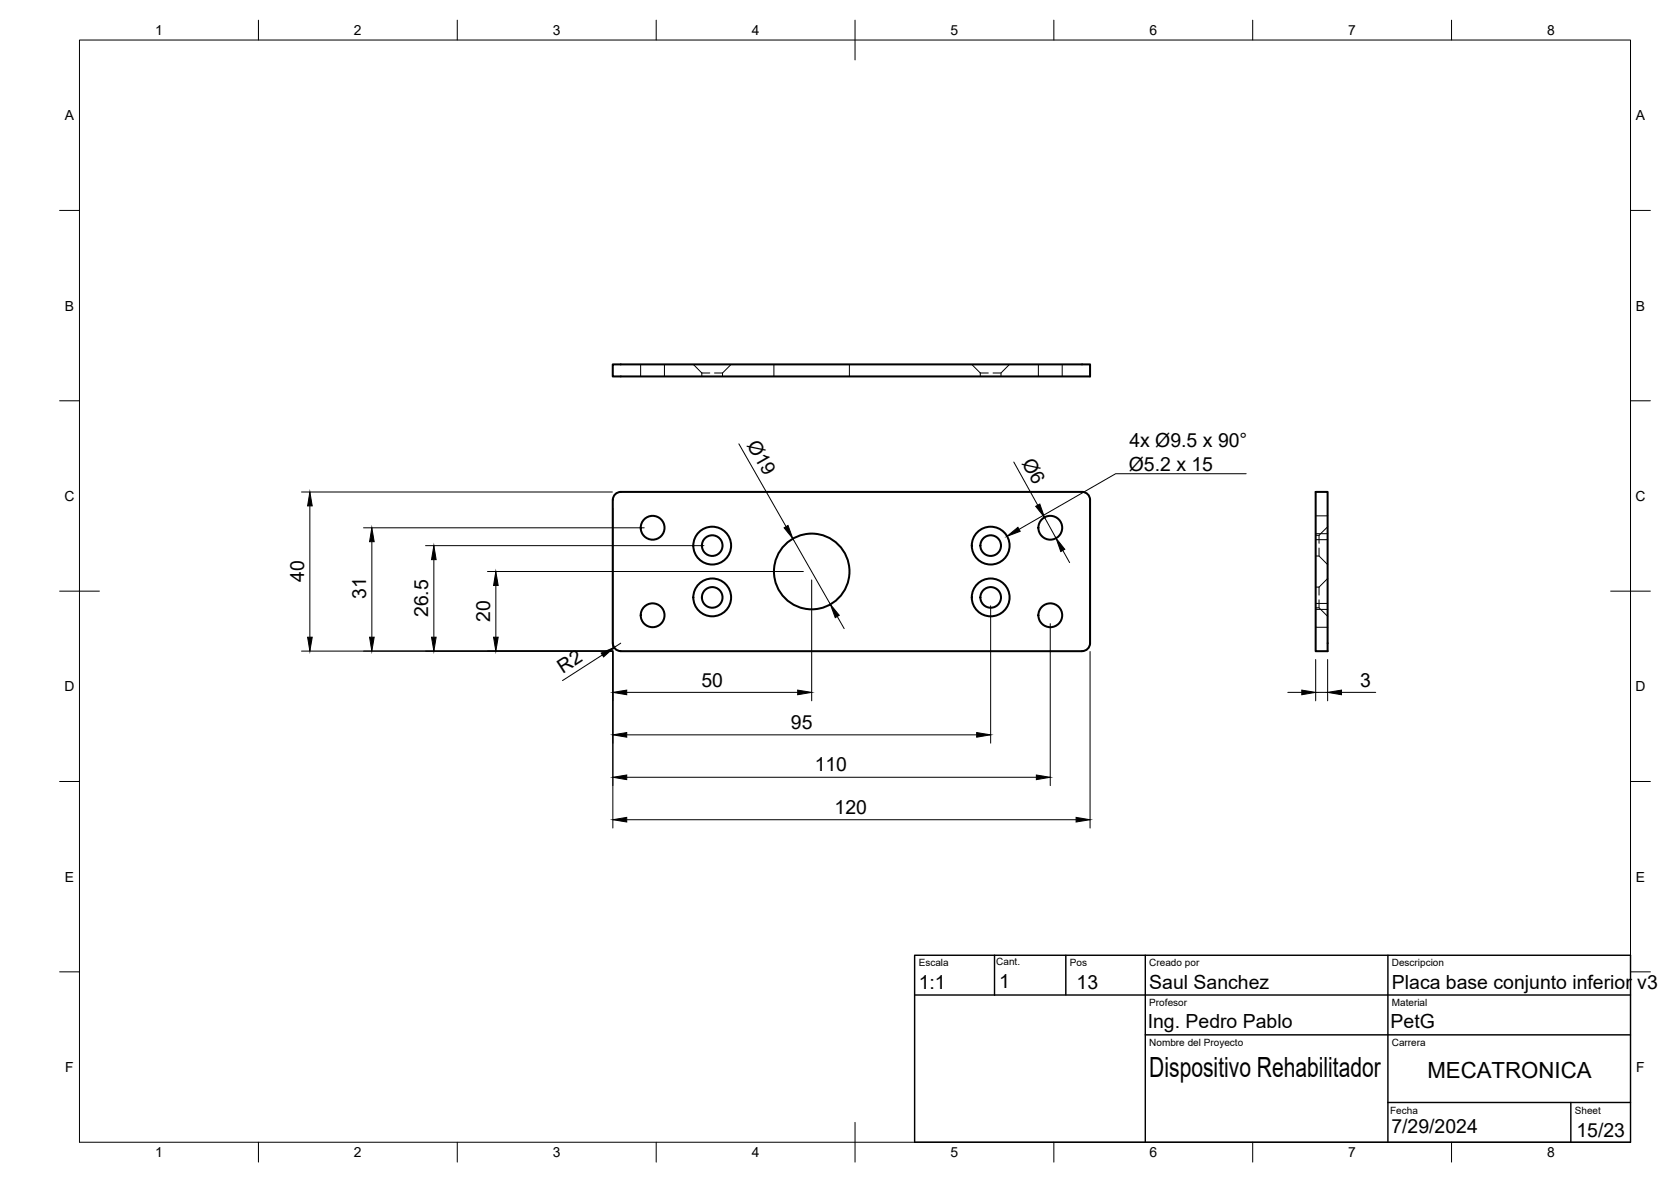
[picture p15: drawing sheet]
<svg xmlns="http://www.w3.org/2000/svg" width="420mm" height="297mm" viewBox="0 0 420 297" stroke-linecap="round" stroke-linejoin="round" font-family="sans-serif">
<defs><g id="words">
<text font-size="7" x="289" y="270.6">Dispositivo Rehabilitador</text>
<text font-size="5.6" x="358.9" y="270.9">MECATRONICA</text>
<g font-size="4.9">
<text x="187.7" y="111.8" transform="rotate(60 187.7 111.8)">Ø19</text>
<text x="284" y="112.4">4x Ø9.5 x 90°</text>
<text x="256.8" y="116.4" transform="rotate(61 256.8 116.4)">Ø6</text>
<text x="283.8" y="118.3">Ø5.2 x 15</text>
<text x="76.5" y="146.3" transform="rotate(-90 76.5 146.3)">40</text>
<text x="92" y="150.5" transform="rotate(-90 92 150.5)">31</text>
<text x="107.6" y="155.1" transform="rotate(-90 107.6 155.1)">26.5</text>
<text x="123.2" y="156.3" transform="rotate(-90 123.2 156.3)">20</text>
<text x="141.5" y="169.3" transform="rotate(-33 141.5 169.3)">R2</text>
<text x="176.4" y="172.6">50</text>
<text x="342" y="172.5">3</text>
<text x="198.9" y="183.2">95</text>
<text x="204.9" y="193.9">110</text>
<text x="209.9" y="204.5">120</text>
<text x="231" y="248.5">1:1</text>
<text x="251.2" y="248.2">1</text>
<text x="270.7" y="248.4">13</text>
<text x="289" y="248.5">Saul Sanchez</text>
<text x="350" y="248.5">Placa base conjunto inferior v3</text>
<text x="288.6" y="258.3">Ing. Pedro Pablo</text>
<text x="349.7" y="258.4">PetG</text>
<text x="349.8" y="284.8">7/29/2024</text>
<text x="396.4" y="285.7">15/23</text>
</g>
<g font-size="3.5">
<text x="39" y="8.8">1</text>
<text x="89" y="8.8">2</text>
<text x="139" y="8.8">3</text>
<text x="189" y="8.8">4</text>
<text x="239" y="8.8">5</text>
<text x="289" y="8.8">6</text>
<text x="339" y="8.8">7</text>
<text x="389" y="8.8">8</text>
<text x="16.3" y="30.2">A</text>
<text x="411.3" y="30.2">A</text>
<text x="16.3" y="78">B</text>
<text x="411.3" y="78">B</text>
<text x="16.2" y="125.9">C</text>
<text x="411.2" y="125.9">C</text>
<text x="16.2" y="173.7">D</text>
<text x="411.2" y="173.7">D</text>
<text x="16.3" y="221.6">E</text>
<text x="411.3" y="221.6">E</text>
<text x="16.4" y="269.4">F</text>
<text x="411.4" y="269.4">F</text>
<text x="39" y="290.8">1</text>
<text x="89" y="290.8">2</text>
<text x="139" y="290.8">3</text>
<text x="189" y="290.8">4</text>
<text x="239" y="290.8">5</text>
<text x="289" y="290.8">6</text>
<text x="339" y="290.8">7</text>
<text x="389" y="290.8">8</text>
</g>
<g font-size="2.5">
<text x="231" y="242.9">Escala</text>
<text x="250.5" y="242.5">Cant.</text>
<text x="269" y="242.9">Pos</text>
<text x="289" y="242.9">Creado por</text>
<text x="350" y="242.9">Descripcion</text>
<text x="289" y="252.8">Profesor</text>
<text x="350" y="252.8">Material</text>
<text x="289" y="262.9">Nombre del Proyecto</text>
<text x="350" y="262.9">Carrera</text>
<text x="349.5" y="280">Fecha</text>
<text x="396" y="279.9">Sheet</text>
</g>
</g></defs>
<!-- layer: Visible -->
<g fill="none" stroke="#000" stroke-width=".51">
<path d="M154.1 91.6h120v3h-120zM154.1 125.6v36a2 2 0 0 0 2 2h116a2.04 2.04 0 0 0 2-2v-36M274.1 125.6a2 2 0 0 0-2-2h-116a2 2 0 0 0-2 2M330.8 123.6h3v40h-3z"/>
<circle cx="164.1" cy="132.6" r="3"/>
<circle cx="179.1" cy="137.1" r="2.59"/>
<circle cx="179.1" cy="137.1" r="4.8"/>
<circle cx="249.1" cy="137.1" r="2.59"/>
<circle cx="249.1" cy="137.1" r="4.8"/>
<circle cx="264.1" cy="132.6" r="3"/>
<circle cx="164.1" cy="154.6" r="3"/>
<circle cx="179.1" cy="150.1" r="2.59"/>
<circle cx="179.1" cy="150.1" r="4.8"/>
<circle cx="204.1" cy="143.6" r="9.5"/>
<circle cx="249.1" cy="150.1" r="2.59"/>
<circle cx="249.1" cy="150.1" r="4.8"/>
<circle cx="264.1" cy="154.6" r="3"/>
</g>
<!-- layer: Hidden -->
<g fill="none" stroke="#000" stroke-width=".25">
<path d="M161.1 91.6v3M167.1 91.6v3M174.3 91.6l2.2 2.1M176.5 93.7h2M176.5 93.7v.9M179.7 93.7h2M183.8 91.6l-2.1 2.1v.9M194.6 91.6v3M213.6 91.6v3M244.3 91.6l2.2 2.1M246.5 93.7h2M246.5 93.7v.9"/>
<path d="M249.7 93.7h2M253.8 91.6l-2.1 2.1v.9M261.1 91.6v3M267.1 91.6v3M330.8 139.7h.9l2.1 2.2M330.8 134.5h.9M330.8 134.1h3M330.8 129.6h3M330.8 135.6h3M331.7 137.7v2M331.7 134.5v2M333.8 132.4l-2.1 2.1"/>
<path d="M330.8 152.7h.9l2.1 2.2M330.8 147.5h.9M330.8 153.1h3M330.8 151.6h3M330.8 157.6h3M331.7 150.7v2M331.7 147.5v2M333.8 145.4l-2.1 2.1"/>
</g>
<!-- layer: BORDER -->
<g fill="none" stroke="#000" stroke-width=".25">
<path d="M20 10.1h390v276.9h-390zM65 5.1v5M115 5.1v5M165 5.1v5M215 5.1v10M265 5.1v5M315 5.1v5M365 5.1v5M15 52.9h5M410 52.9h5M15 100.7h5M410 100.7h5"/>
<path d="M15 148.6h10M405 148.6h10M15 196.4h5M410 196.4h5M15 244.2h5M410 244.2h5M65 287v5M115 287v5M165 287v5M215 282.1v9.9M265 287v5M315 287v5"/>
<path d="M365 287v5"/>
</g>
<!-- layer: FD_Dimensions -->
<g fill="none" stroke="#000" stroke-width=".25">
<path d="M185.8 111.5l11.9 20.8M254.9 116.1l6 10.8M75.8 123.6h78.2M77.9 127.1v33M91.4 132.6h70.6M93.5 136.1v24M107 137.1h70M154.1 127.7v80.4M199.4 135.4l9.4 16.5M262.6 130l2.9 5.3M267.2 138.3l1.7 3.1M109.1 140.6v19.5"/>
<path d="M122.6 143.6h79.4M124.7 147.1v13M204.1 145.7v30.4M210.5 154.9l1.8 3.1M249.1 152.2v34.6M264.1 156.7v40.7M75.8 163.6h78.2M151.4 164.6l-10 6.4M156.1 161.6l-1.7 1.1M157.6 174h43M274.1 163.7v44.4M323.8 174h3.5"/>
<path d="M330.8 165.7v10.4M330.8 174h3M333.8 165.7v10.4M337.3 174h8.6M157.6 195.3h103M157.6 184.7h88M157.6 206h113"/>
</g>
<g fill="#000" stroke="#000" stroke-width=".25">
<path d="M77.9 123.6l.6 3.5h-1.2zM93.5 132.6l.6 3.5h-1.2zM197.1 132.6l1-.6 1.3 3.4zM260.4 127.2l1.1-.5 1.1 3.3zM265.5 135.3l2.2 2.7-1 .6zM109.1 137.1l.6 3.5h-1.2zM124.7 143.6l.6 3.5h-1.2zM208.8 151.9l2.2 2.7-1 .6zM77.3 160.1h1.2l-.6 3.5zM92.9 160.1h1.2l-.6 3.5zM108.5 160.1h1.2l-.6 3.5zM124.1 160.1h1.2l-.6 3.5z"/>
<path d="M151.2 164.1l3.2-1.4-2.6 2.4zM154.1 174l3.5-.6v1.2zM200.6 173.4l3.5 .6-3.5 .6zM327.3 173.4l3.5 .6-3.5 .6zM333.8 174l3.5-.6v1.2zM154.1 195.3l3.5-.5v1.1zM154.1 184.7l3.5-.6v1.2zM245.6 184.1l3.5 .6-3.5 .6zM260.6 194.8l3.5 .5-3.5 .6zM154.1 206l3.5-.6v1.2zM270.6 205.4l3.5 .6-3.5 .6z"/>
</g>
<!-- layer: Hole Notes -->
<path d="M253.2 134.8l2.7-2.3 .6 1z" fill="#000" stroke="#000" stroke-width=".25"/>
<path d="M313.3 119h-32.8l-24.3 14" fill="none" stroke="#000" stroke-width=".25"/>
<!-- layer: TITLEBLOCK -->
<path d="M230 240.1h180v46.9h-180zM230 250h180M250.1 240.1v10M268 240.1v9.9M288 240.1v46.9M349 240.1v46.9M288 260.1h122M349 277.1h61M395 277.1v9.9" fill="none" stroke="#000" stroke-width=".36"/>
<use href="#words"/>
</svg>
